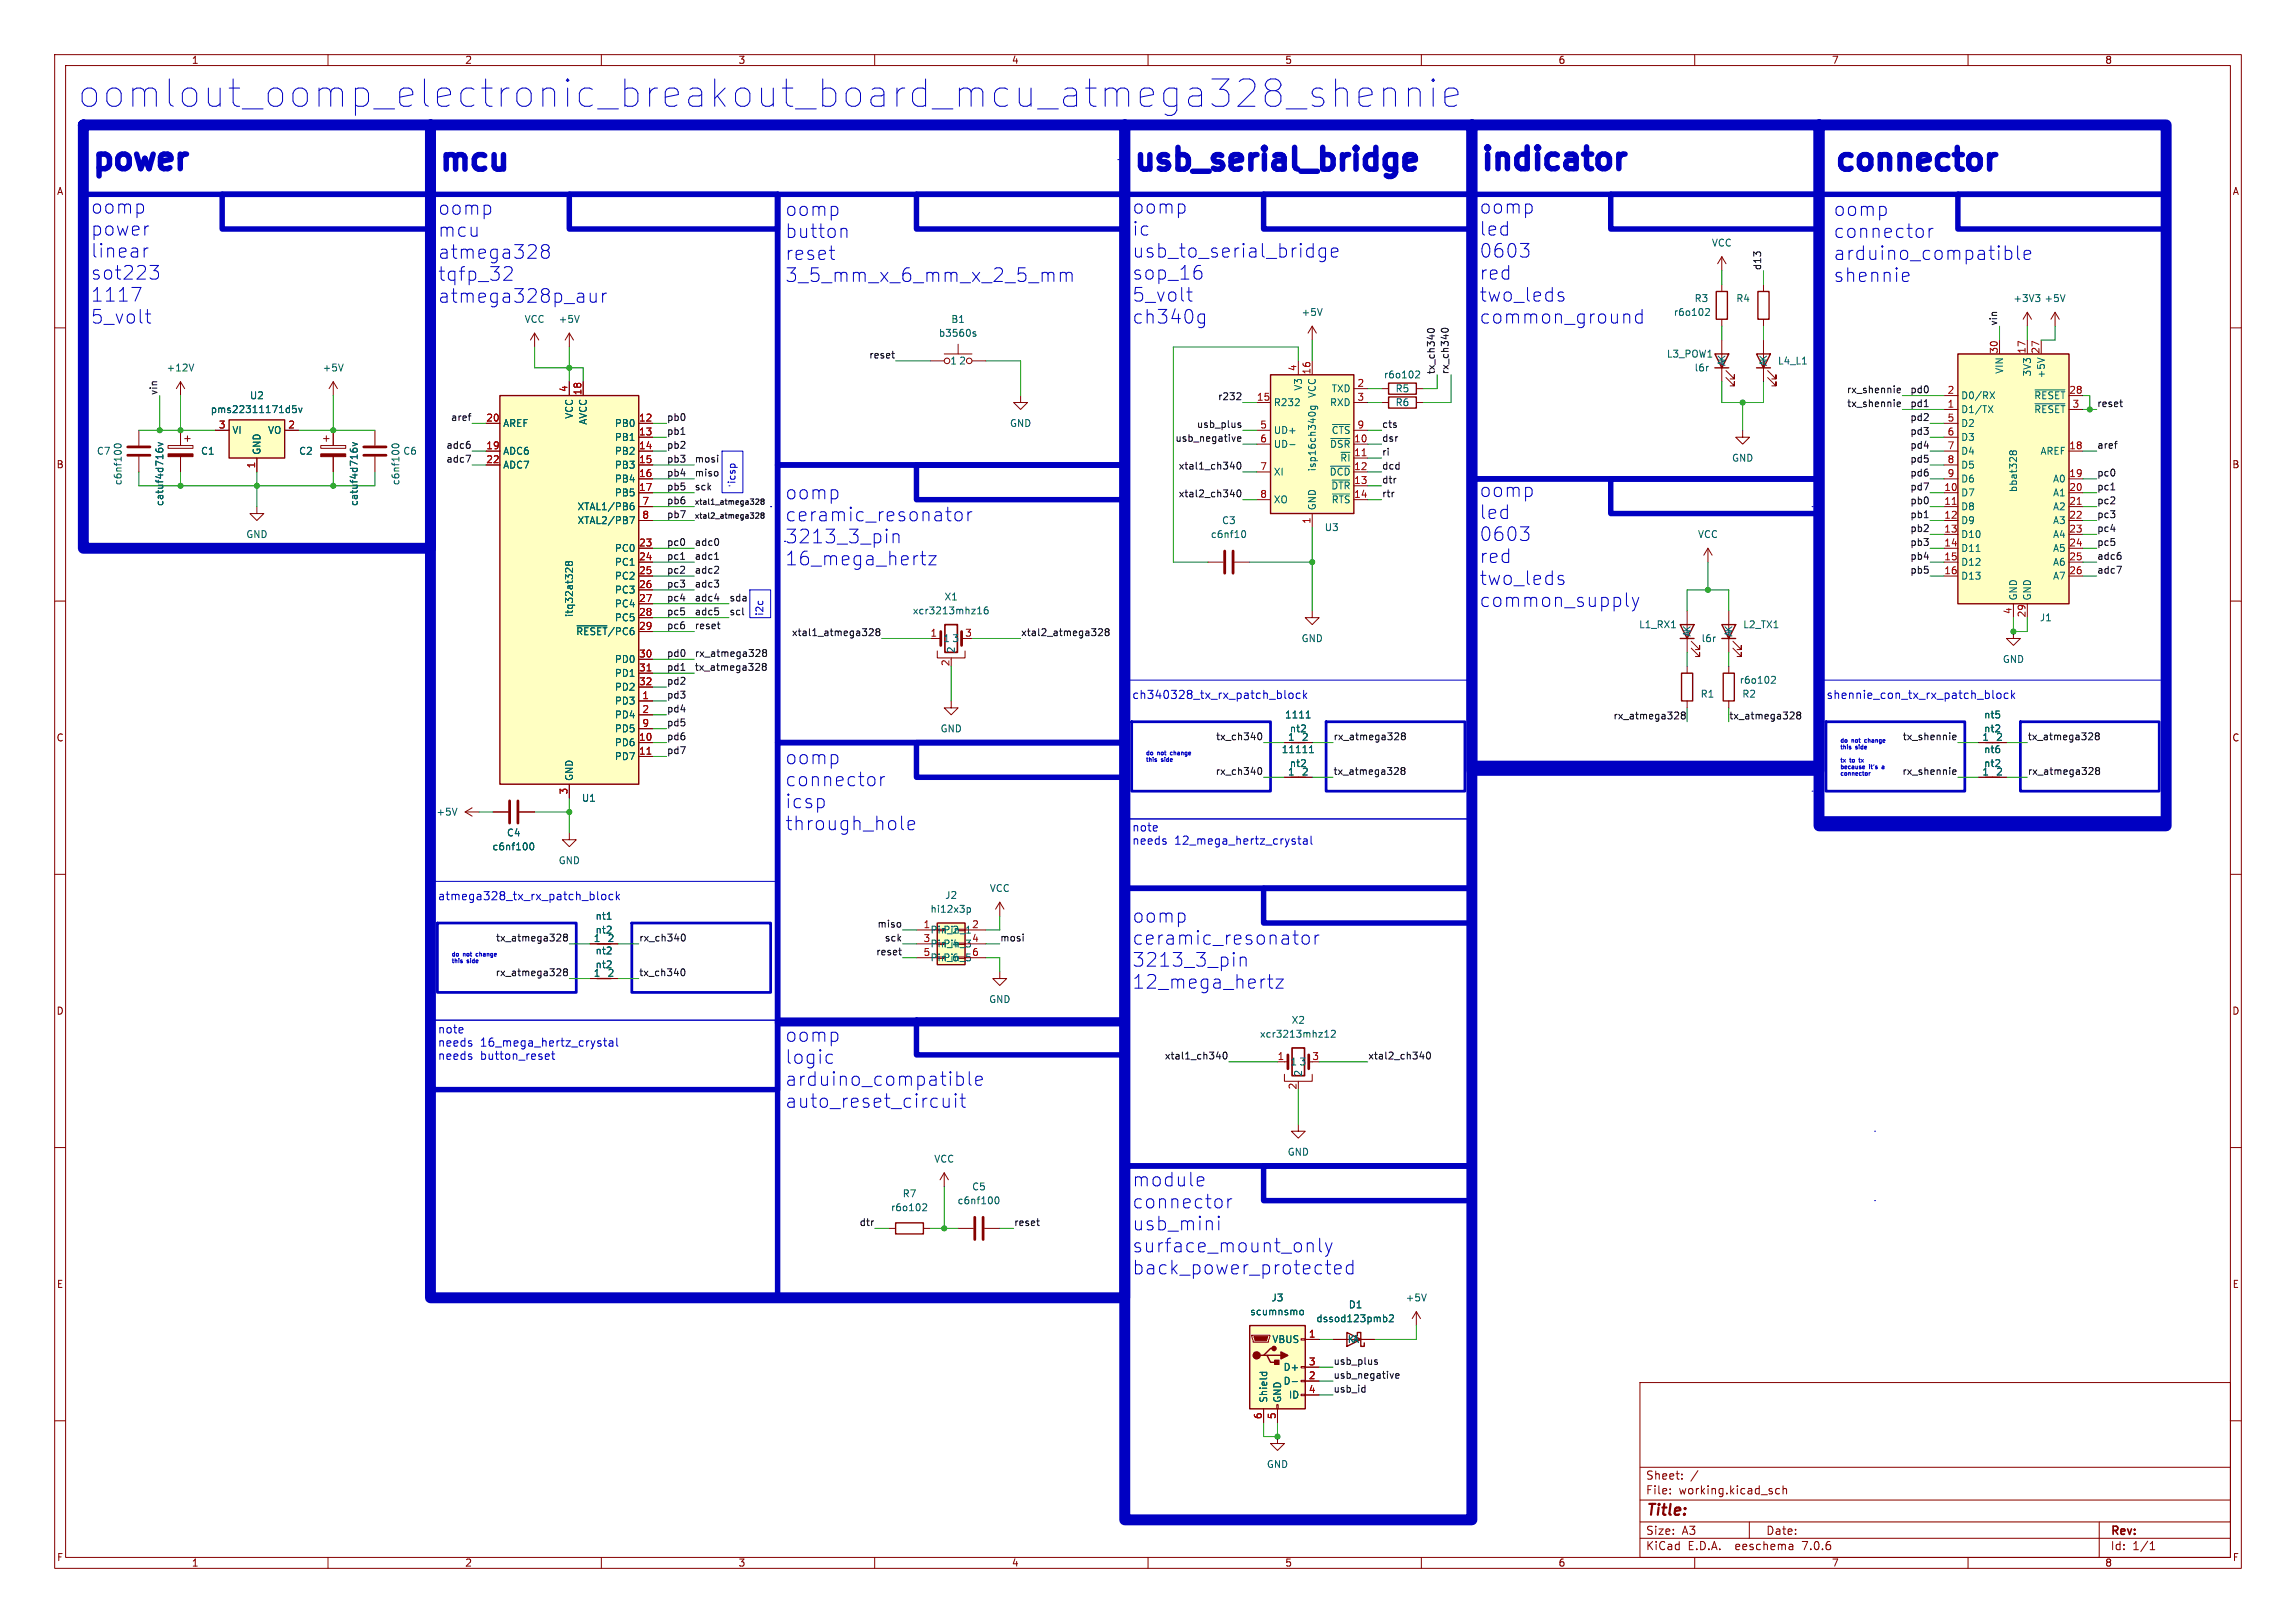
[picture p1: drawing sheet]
<svg xmlns="http://www.w3.org/2000/svg" width="420mm" height="297mm" viewBox="0 0 420 297" stroke-linecap="round" stroke-linejoin="round" font-family="sans-serif">
<defs><g id="words">
<text font-size="7" fill="#0000c2" x="14" y="20.1">oomlout_oomp_electronic_breakout_board_mcu_atmega328_shennie</text>
<g font-size="5.6" fill="#0000c2">
<text x="16.5" y="31.4">power</text>
<text x="80" y="31.5">mcu</text>
<text x="207" y="31.5">usb_serial_bridge</text>
<text x="270.5" y="31.4">indicator</text>
<text x="335.3" y="31.5">connector</text>
</g>
<g font-size="5.6" fill="#fff">
<text x="48.6" y="41.7">power_5v</text>
<text x="106" y="41.7">atmega328</text>
<text x="179.1" y="41.7">reset_bt</text>
<text x="247.9" y="41.7">ch340</text>
<text x="317.5" y="41.7">leds</text>
<text x="317.5" y="93.7">leds</text>
<text x="177" y="142">icsp_con</text>
<text x="235.7" y="168.7">xcr_ch340</text>
<text x="171.8" y="192.8">auto_reset</text>
<text x="240.1" y="219.5">usb_mini</text>
</g>
<text font-size="4.9" fill="#fff" x="361.3" y="41.7">shennie_con</text>
<text font-size="3.8" fill="#fff" x="171.7" y="91.2">xcr_atmega328</text>
<g font-size="3.5" fill="#0000c2">
<text x="16.5" y="39.3">oomp</text>
<text x="80" y="39.5">oomp</text>
<text x="143.5" y="39.7">oomp</text>
<text x="207" y="39.3">oomp</text>
<text x="270.5" y="39.3">oomp</text>
<text x="335.3" y="39.7">oomp</text>
<text x="16.5" y="43.3">power</text>
<text x="16.5" y="47.4">linear</text>
<text x="80" y="43.6">mcu</text>
<text x="80" y="47.6">atmega328</text>
<text x="143.5" y="43.8">button</text>
<text x="143.5" y="47.8">reset</text>
<text x="207" y="43.3">ic</text>
<text x="207" y="47.4">usb_to_serial_bridge</text>
<text x="270.5" y="43.3">led</text>
<text x="270.5" y="47.4">0603</text>
<text x="335.3" y="43.8">connector</text>
<text x="335.3" y="47.8">arduino_compatible</text>
<text x="16.5" y="51.4">sot223</text>
<text x="80" y="51.6">tqfp_32</text>
<text x="143.5" y="51.8">3_5_mm_x_6_mm_x_2_5_mm</text>
<text x="207" y="51.4">sop_16</text>
<text x="270.5" y="51.4">red</text>
<text x="335.3" y="51.8">shennie</text>
<text x="16.5" y="55.4">1117</text>
<text x="16.5" y="59.4">5_volt</text>
<text x="80" y="55.6">atmega328p_aur</text>
<text x="207" y="55.4">5_volt</text>
<text x="207" y="59.4">ch340g</text>
<text x="270.5" y="55.4">two_leds</text>
<text x="270.5" y="59.4">common_ground</text>
<text x="143.5" y="91.6">oomp</text>
<text x="143.5" y="95.6">ceramic_resonator</text>
<text x="270.5" y="91.2">oomp</text>
<text x="270.5" y="95.2">led</text>
<text x="143.5" y="99.7">3213_3_pin</text>
<text x="270.5" y="99.2">0603</text>
<text x="143.5" y="103.7">16_mega_hertz</text>
<text x="270.5" y="103.2">red</text>
<text x="270.5" y="107.3">two_leds</text>
<text x="270.5" y="111.3">common_supply</text>
<text x="143.5" y="140.1">oomp</text>
<text x="143.5" y="144.1">connector</text>
<text x="143.5" y="148.1">icsp</text>
<text x="143.5" y="152.2">through_hole</text>
<text x="207" y="169.1">oomp</text>
<text x="207" y="173.1">ceramic_resonator</text>
<text x="207" y="177.1">3213_3_pin</text>
<text x="207" y="181.1">12_mega_hertz</text>
<text x="143.5" y="190.9">oomp</text>
<text x="143.5" y="194.9">logic</text>
<text x="143.5" y="198.9">arduino_compatible</text>
<text x="143.5" y="203">auto_reset_circuit</text>
<text x="207" y="217.3">module</text>
<text x="207" y="221.4">connector</text>
<text x="207" y="225.4">usb_mini</text>
<text x="207" y="229.4">surface_mount_only</text>
<text x="207" y="233.4">back_power_protected</text>
</g>
<text font-size="2.8" fill="#840000" x="301" y="277.9">Title:</text>
<g font-size="2.1" fill="#0000c2">
<text x="207" y="128">ch340328_tx_rx_patch_block</text>
<text x="334" y="128">shennie_con_tx_rx_patch_block</text>
<text x="207" y="152.3">note</text>
<text x="207" y="154.7">needs</text>
<text x="214.8" y="154.7">12_mega_hertz_crystal</text>
<text x="80" y="164.9">atmega328_tx_rx_patch_block</text>
<text x="80" y="189.2">note</text>
<text x="80" y="191.6">needs</text>
<text x="87.8" y="191.6">16_mega_hertz_crystal</text>
<text x="80" y="194.1">needs</text>
<text x="87.8" y="194.1">button_reset</text>
</g>
<g font-size="2.1" fill="#840000">
<text x="301" y="273.7">File:</text>
<text x="301" y="271">Sheet:</text>
<text x="307.1" y="273.7">working.kicad_sch</text>
<text x="301" y="281.1">Size:</text>
<text x="307.6" y="281.1">A3</text>
<text x="323" y="281.1">Date:</text>
<text x="386" y="281.3">Rev:</text>
<text x="301" y="283.9">KiCad</text>
<text x="308.7" y="283.9">E.D.A.</text>
<text x="317.6" y="283.9">eeschema</text>
<text x="330" y="283.9">7.0.6</text>
<text x="386" y="283.9">Id:</text>
<text x="390.1" y="283.9">1/1</text>
</g>
<g font-size="1.8" fill="#840000">
<text x="35" y="11.9">1</text>
<text x="85" y="11.9">2</text>
<text x="135" y="11.9">3</text>
<text x="185" y="11.9">4</text>
<text x="235" y="11.9">5</text>
<text x="285" y="11.9">6</text>
<text x="335" y="11.9">7</text>
<text x="385" y="11.9">8</text>
<text x="10.3" y="35.9">A</text>
<text x="408.3" y="35.9">A</text>
<text x="10.3" y="85.9">B</text>
<text x="408.2" y="85.9">B</text>
<text x="10.3" y="135.9">C</text>
<text x="408.2" y="135.9">C</text>
<text x="10.3" y="185.9">D</text>
<text x="408.2" y="185.9">D</text>
<text x="10.3" y="235.9">E</text>
<text x="408.3" y="235.9">E</text>
<text x="10.3" y="285.9">F</text>
<text x="35" y="286.9">1</text>
<text x="85" y="286.9">2</text>
<text x="135" y="286.9">3</text>
<text x="185" y="286.9">4</text>
<text x="235" y="286.9">5</text>
<text x="285" y="286.9">6</text>
<text x="335" y="286.9">7</text>
<text x="385" y="286.9">8</text>
<text x="408.3" y="285.9">F</text>
</g>
<g font-size="1.8" fill="#fff">
<text x="43.2" y="41.7" transform="rotate(-90 43.2 41.7)">name</text>
<text x="106.7" y="41.7" transform="rotate(-90 106.7 41.7)">name</text>
<text x="170.2" y="41.7" transform="rotate(-90 170.2 41.7)">name</text>
<text x="233.7" y="41.7" transform="rotate(-90 233.7 41.7)">name</text>
<text x="297.2" y="41.7" transform="rotate(-90 297.2 41.7)">name</text>
<text x="360.7" y="41.7" transform="rotate(-90 360.7 41.7)">name</text>
<text x="170.2" y="91.2" transform="rotate(-90 170.2 91.2)">name</text>
<text x="297.2" y="93.7" transform="rotate(-90 297.2 93.7)">name</text>
<text x="170.2" y="142" transform="rotate(-90 170.2 142)">name</text>
<text x="233.7" y="168.7" transform="rotate(-90 233.7 168.7)">name</text>
<text x="170.2" y="192.8" transform="rotate(-90 170.2 192.8)">name</text>
<text x="233.7" y="219.5" transform="rotate(-90 233.7 219.5)">name</text>
</g>
<g font-size="1.8" fill="#006464">
<text x="313" y="45.3">VCC</text>
<text x="95.9" y="59.3">VCC</text>
<text x="102.1" y="59.3">+5V</text>
<text x="173.9" y="59.3">B1</text>
<text x="238" y="58">+5V</text>
<text x="306.1" y="58">r6o102</text>
<text x="309.9" y="55.5">R3</text>
<text x="317.5" y="55.5">R4</text>
<text x="368.2" y="55.5">+3V3</text>
<text x="373.9" y="55.5">+5V</text>
<text x="171.7" y="61.8">b3560s</text>
<text x="304.8" y="65.6">L3_POW1</text>
<text x="30.4" y="68.2">+12V</text>
<text x="58.9" y="68.2">+5V</text>
<text x="173.7" y="66.9">1</text>
<text x="175.4" y="66.9">2</text>
<text x="238.4" y="71.6" transform="rotate(-90 238.4 71.6)">V3</text>
<text x="243.5" y="72">TXD</text>
<text x="253.1" y="69.4">r6o102</text>
<text x="255.2" y="72">R5</text>
<text x="309.9" y="68.2">l6r</text>
<text x="315.8" y="67.1" transform="rotate(-90 315.8 67.1)">AK</text>
<text x="323.4" y="67.1" transform="rotate(-90 323.4 67.1)">AK</text>
<text x="325.1" y="66.9">L4_L1</text>
<text x="366.6" y="68.5" transform="rotate(-90 366.6 68.5)">VIN</text>
<text x="371.7" y="69" transform="rotate(-90 371.7 69)">3V3</text>
<text x="374.2" y="69.4" transform="rotate(-90 374.2 69.4)">+5V</text>
<text x="38.5" y="75.8">pms22311171d5v</text>
<text x="45.6" y="73.3">U2</text>
<text x="105" y="76.7" transform="rotate(-90 105 76.7)">VCC</text>
<text x="107.5" y="77.8" transform="rotate(-90 107.5 77.8)">AVCC</text>
<text x="232.9" y="74.5">R232</text>
<text x="240.9" y="72.9" transform="rotate(-90 240.9 72.9)">VCC</text>
<text x="243.2" y="74.5">RXD</text>
<text x="255.2" y="74.5">R6</text>
<text x="358.6" y="75.8">D1/TX</text>
<text x="358.6" y="73.3">D0/RX</text>
<text x="372" y="73.3">~{RESET}</text>
<text x="372" y="75.8">~{RESET}</text>
<text x="17.6" y="83.4">C7</text>
<text x="36.7" y="83.4">C1</text>
<text x="42.4" y="79.6">VI</text>
<text x="47.9" y="83.3" transform="rotate(-90 47.9 83.3)">GND</text>
<text x="48.9" y="79.6">VO</text>
<text x="54.6" y="83.4">C2</text>
<text x="73.7" y="83.4">C6</text>
<text x="91.9" y="83.4">ADC6</text>
<text x="91.9" y="78.3">AREF</text>
<text x="112.4" y="78.3">PB0</text>
<text x="112.4" y="80.9">PB1</text>
<text x="112.4" y="83.4">PB2</text>
<text x="184.7" y="78.3">GND</text>
<text x="232.9" y="79.6">UD+</text>
<text x="232.9" y="82.1">UD-</text>
<text x="243.2" y="82.1">~{DSR}</text>
<text x="243.5" y="79.6">~{CTS}</text>
<text x="358.6" y="78.3">D2</text>
<text x="358.6" y="80.9">D3</text>
<text x="358.6" y="83.4">D4</text>
<text x="373.2" y="83.4">AREF</text>
<text x="22.5" y="88.9" transform="rotate(-90 22.5 88.9)">c6nf100</text>
<text x="73.3" y="88.9" transform="rotate(-90 73.3 88.9)">c6nf100</text>
<text x="91.9" y="86">ADC7</text>
<text x="112.4" y="86">PB3</text>
<text x="112.4" y="88.5">PB4</text>
<text x="232.9" y="87.2">XI</text>
<text x="240.9" y="86.4" transform="rotate(-90 240.9 86.4)">isp16ch340g</text>
<text x="243.1" y="87.2">~{DCD}</text>
<text x="243.4" y="89.8">~{DTR}</text>
<text x="245.1" y="84.7">~{RI}</text>
<text x="316.7" y="84.7">GND</text>
<text x="358.6" y="86">D5</text>
<text x="358.6" y="88.5">D6</text>
<text x="375.5" y="88.5">A0</text>
<text x="30.1" y="92.7" transform="rotate(-90 30.1 92.7)">catuf4d716v</text>
<text x="65.6" y="92.7" transform="rotate(-90 65.6 92.7)">catuf4d716v</text>
<text x="105.5" y="93.6">XTAL1/PB6</text>
<text x="112.4" y="91">PB5</text>
<text x="232.9" y="92.3">XO</text>
<text x="240.9" y="93.5" transform="rotate(-90 240.9 93.5)">GND</text>
<text x="243.5" y="92.3">~{RTS}</text>
<text x="358.6" y="91">D7</text>
<text x="358.6" y="93.6">D8</text>
<text x="369.2" y="90.2" transform="rotate(-90 369.2 90.2)">bbat328</text>
<text x="375.5" y="91">A1</text>
<text x="375.5" y="93.6">A2</text>
<text x="45" y="98.7">GND</text>
<text x="105.5" y="96.1">XTAL2/PB7</text>
<text x="112.4" y="101.2">PC0</text>
<text x="221.4" y="98.7">c6nf10</text>
<text x="223.4" y="96.1">C3</text>
<text x="242.2" y="97.4">U3</text>
<text x="310.5" y="98.7">VCC</text>
<text x="358.6" y="96.1">D9</text>
<text x="358.6" y="98.7">D10</text>
<text x="358.6" y="101.2">D11</text>
<text x="375.5" y="96.1">A3</text>
<text x="375.5" y="98.7">A4</text>
<text x="375.5" y="101.2">A5</text>
<text x="112.4" y="103.7">PC1</text>
<text x="112.4" y="106.3">PC2</text>
<text x="358.6" y="103.7">D12</text>
<text x="358.6" y="106.3">D13</text>
<text x="375.5" y="103.7">A6</text>
<text x="375.5" y="106.3">A7</text>
<text x="105" y="113" transform="rotate(-90 105 113)">itq32at328</text>
<text x="112.4" y="108.8">PC3</text>
<text x="112.4" y="111.4">PC4</text>
<text x="112.4" y="113.9">PC5</text>
<text x="166.9" y="112.6">xcr3213mhz16</text>
<text x="172.7" y="110.1">X1</text>
<text x="369.2" y="110" transform="rotate(-90 369.2 110)">GND</text>
<text x="371.7" y="110" transform="rotate(-90 371.7 110)">GND</text>
<text x="373" y="113.9">J1</text>
<text x="105.3" y="116.4">~{RESET}/PC6</text>
<text x="172.5" y="117.7">1</text>
<text x="174.1" y="117.7">3</text>
<text x="174.9" y="119.6" transform="rotate(-90 174.9 119.6)">2</text>
<text x="238" y="117.7">GND</text>
<text x="299.7" y="115.2">L1_RX1</text>
<text x="309.5" y="116.6" transform="rotate(-90 309.5 116.6)">AK</text>
<text x="311.2" y="117.7">l6r</text>
<text x="317.1" y="116.6" transform="rotate(-90 317.1 116.6)">AK</text>
<text x="318.8" y="115.2">L2_TX1</text>
<text x="112.4" y="121.5">PD0</text>
<text x="112.4" y="124.1">PD1</text>
<text x="318.1" y="125.3">r6o102</text>
<text x="366.3" y="121.5">GND</text>
<text x="112.4" y="129.1">PD3</text>
<text x="112.4" y="131.7">PD4</text>
<text x="112.4" y="126.6">PD2</text>
<text x="235" y="131.7">1111</text>
<text x="311" y="127.9">R1</text>
<text x="318.6" y="127.9">R2</text>
<text x="362.8" y="131.7">nt5</text>
<text x="112.4" y="136.8">PD6</text>
<text x="112.4" y="134.2">PD5</text>
<text x="172" y="134.2">GND</text>
<text x="235.5" y="135.6">1</text>
<text x="235.8" y="134.2">nt2</text>
<text x="238.1" y="135.6">2</text>
<text x="362.5" y="135.6">1</text>
<text x="362.8" y="134.2">nt2</text>
<text x="365.1" y="135.6">2</text>
<text x="105" y="143" transform="rotate(-90 105 143)">GND</text>
<text x="112.4" y="139.3">PD7</text>
<text x="234.4" y="138">11111</text>
<text x="235.5" y="142">1</text>
<text x="235.8" y="140.6">nt2</text>
<text x="238.1" y="142">2</text>
<text x="362.5" y="142">1</text>
<text x="362.8" y="138">nt6</text>
<text x="362.8" y="140.6">nt2</text>
<text x="365.1" y="142">2</text>
<text x="79.7" y="149.5">+5V</text>
<text x="106.3" y="146.9">U1</text>
<text x="90" y="155.8">c6nf100</text>
<text x="92.6" y="153.3">C4</text>
<text x="102.1" y="158.3">GND</text>
<text x="170.1" y="167.2">hi12x3p</text>
<text x="172.8" y="164.7">J2</text>
<text x="181" y="163.4">VCC</text>
<text x="108.5" y="172.5">1</text>
<text x="108.8" y="168.5">nt1</text>
<text x="108.8" y="171">nt2</text>
<text x="111.1" y="172.5">2</text>
<text x="170.1" y="171">Pin_2</text>
<text x="170.1" y="173.6">Pin_4</text>
<text x="172.5" y="171">Pin_1</text>
<text x="172.5" y="173.6">Pin_3</text>
<text x="108.5" y="178.8">1</text>
<text x="108.8" y="174.9">nt2</text>
<text x="108.8" y="177.4">nt2</text>
<text x="111.1" y="178.8">2</text>
<text x="170.1" y="176.1">Pin_6</text>
<text x="172.5" y="176.1">Pin_5</text>
<text x="180.8" y="183.7">GND</text>
<text x="230.4" y="190.1">xcr3213mhz12</text>
<text x="236.2" y="187.6">X2</text>
<text x="236" y="195.2">1</text>
<text x="237.6" y="195.2">3</text>
<text x="238.4" y="197.1" transform="rotate(-90 238.4 197.1)">2</text>
<text x="170.8" y="213">VCC</text>
<text x="235.5" y="211.7">GND</text>
<text x="162.9" y="221.8">r6o102</text>
<text x="165" y="219.3">R7</text>
<text x="175.1" y="220.6">c6nf100</text>
<text x="177.7" y="218">C5</text>
<text x="232.5" y="238.4">J3</text>
<text x="246.6" y="239.6">D1</text>
<text x="257" y="238.4">+5V</text>
<text x="228.6" y="240.9">scumnsmo</text>
<text x="232.6" y="246">VBUS</text>
<text x="240.7" y="242.2">dssod123pmb2</text>
<text x="246.4" y="246">KA</text>
<text x="234.7" y="251.1">D+</text>
<text x="232" y="256.8" transform="rotate(-90 232 256.8)">Shield</text>
<text x="234.5" y="256.8" transform="rotate(-90 234.5 256.8)">GND</text>
<text x="234.7" y="253.6">D-</text>
<text x="235.7" y="256.1">ID</text>
<text x="231.6" y="268.8">GND</text>
</g>
<g font-size="1.8" fill="#0f0f0f">
<text x="322.2" y="49.5" transform="rotate(-90 322.2 49.5)">d13</text>
<text x="365.4" y="59.7" transform="rotate(-90 365.4 59.7)">vin</text>
<text x="158.9" y="65.7">reset</text>
<text x="262.5" y="68.6" transform="rotate(-90 262.5 68.6)">tx_ch340</text>
<text x="265.1" y="68.6" transform="rotate(-90 265.1 68.6)">rx_ch340</text>
<text x="28.9" y="72.4" transform="rotate(-90 28.9 72.4)">vin</text>
<text x="82.4" y="77.1">aref</text>
<text x="121.9" y="77.1">pb0</text>
<text x="222.7" y="73.3">r232</text>
<text x="337.7" y="72">rx_shennie</text>
<text x="337.8" y="74.6">tx_shennie</text>
<text x="349.3" y="74.6">pd1</text>
<text x="349.3" y="72">pd0</text>
<text x="349.3" y="77.1">pd2</text>
<text x="383.5" y="74.6">reset</text>
<text x="81.6" y="82.2">adc6</text>
<text x="121.9" y="82.2">pb2</text>
<text x="121.9" y="79.7">pb1</text>
<text x="214.9" y="80.9">usb_negative</text>
<text x="218.8" y="78.4">usb_plus</text>
<text x="252.7" y="78.4">cts</text>
<text x="252.7" y="83.5">ri</text>
<text x="252.7" y="80.9">dsr</text>
<text x="349.3" y="82.2">pd4</text>
<text x="349.3" y="79.7">pd3</text>
<text x="383.5" y="82.2">aref</text>
<text x="81.6" y="84.7">adc7</text>
<text x="121.9" y="87.3">pb4</text>
<text x="121.9" y="84.7">pb3</text>
<text x="121.9" y="89.8">pb5</text>
<text x="127" y="84.7">mosi</text>
<text x="127" y="89.8">sck</text>
<text x="127" y="87.3">miso</text>
<text x="215.5" y="86">xtal1_ch340</text>
<text x="252.7" y="86">dcd</text>
<text x="252.7" y="88.6">dtr</text>
<text x="349.3" y="87.3">pd6</text>
<text x="349.3" y="89.8">pd7</text>
<text x="349.3" y="84.7">pd5</text>
<text x="383.5" y="89.8">pc1</text>
<text x="383.5" y="87.3">pc0</text>
<text x="121.9" y="94.9">pb7</text>
<text x="121.9" y="92.4">pb6</text>
<text x="215.5" y="91.1">xtal2_ch340</text>
<text x="252.7" y="91.1">rtr</text>
<text x="349.3" y="92.4">pb0</text>
<text x="349.3" y="94.9">pb1</text>
<text x="383.5" y="92.4">pc2</text>
<text x="383.5" y="94.9">pc3</text>
<text x="121.9" y="100">pc0</text>
<text x="127" y="100">adc0</text>
<text x="349.3" y="100">pb3</text>
<text x="349.3" y="97.4">pb2</text>
<text x="383.5" y="100">pc5</text>
<text x="383.5" y="97.4">pc4</text>
<text x="121.9" y="107.6">pc3</text>
<text x="121.9" y="102.5">pc1</text>
<text x="121.9" y="105.1">pc2</text>
<text x="127" y="107.6">adc3</text>
<text x="127" y="102.5">adc1</text>
<text x="127" y="105.1">adc2</text>
<text x="349.3" y="102.5">pb4</text>
<text x="349.3" y="105.1">pb5</text>
<text x="383.5" y="105.1">adc7</text>
<text x="383.5" y="102.5">adc6</text>
<text x="121.9" y="110.1">pc4</text>
<text x="121.9" y="112.7">pc5</text>
<text x="127" y="112.7">adc5</text>
<text x="127" y="110.1">adc4</text>
<text x="133.3" y="112.7">scl</text>
<text x="133.3" y="110.1">sda</text>
<text x="121.9" y="115.2">pc6</text>
<text x="127" y="115.2">reset</text>
<text x="144.8" y="116.5">xtal1_atmega328</text>
<text x="186.7" y="116.5">xtal2_atmega328</text>
<text x="121.9" y="125.4">pd2</text>
<text x="121.9" y="120.3">pd0</text>
<text x="121.9" y="122.8">pd1</text>
<text x="127" y="122.8">tx_atmega328</text>
<text x="127" y="120.3">rx_atmega328</text>
<text x="121.9" y="127.9">pd3</text>
<text x="121.9" y="130.5">pd4</text>
<text x="295" y="131.7">rx_atmega328</text>
<text x="316.2" y="131.7">tx_atmega328</text>
<text x="121.9" y="133">pd5</text>
<text x="121.9" y="135.5">pd6</text>
<text x="222.3" y="135.5">tx_ch340</text>
<text x="243.8" y="135.5">rx_atmega328</text>
<text x="348" y="135.5">tx_shennie</text>
<text x="370.8" y="135.5">tx_atmega328</text>
<text x="121.9" y="138.1">pd7</text>
<text x="222.3" y="141.9">rx_ch340</text>
<text x="243.8" y="141.9">tx_atmega328</text>
<text x="347.9" y="141.9">rx_shennie</text>
<text x="370.8" y="141.9">rx_atmega328</text>
<text x="90.6" y="172.4">tx_atmega328</text>
<text x="116.8" y="172.4">rx_ch340</text>
<text x="160.4" y="169.8">miso</text>
<text x="161.8" y="172.4">sck</text>
<text x="182.9" y="172.4">mosi</text>
<text x="90.6" y="178.7">rx_atmega328</text>
<text x="116.8" y="178.7">tx_ch340</text>
<text x="160.2" y="174.9">reset</text>
<text x="213" y="194">xtal1_ch340</text>
<text x="250.2" y="194">xtal2_ch340</text>
<text x="157.2" y="224.4">dtr</text>
<text x="185.4" y="224.4">reset</text>
<text x="243.8" y="249.8">usb_plus</text>
<text x="243.8" y="254.9">usb_id</text>
<text x="243.8" y="252.4">usb_negative</text>
</g>
<g font-size="1.8" fill="#a90000">
<text x="365.5" y="64.8" transform="rotate(-90 365.5 64.8)">30</text>
<text x="370.6" y="64.8" transform="rotate(-90 370.6 64.8)">17</text>
<text x="373.1" y="64.8" transform="rotate(-90 373.1 64.8)">27</text>
<text x="103.9" y="71.8" transform="rotate(-90 103.9 71.8)">4</text>
<text x="237.2" y="68" transform="rotate(-90 237.2 68)">4</text>
<text x="239.8" y="68.6" transform="rotate(-90 239.8 68.6)">16</text>
<text x="248.2" y="70.9">2</text>
<text x="88.9" y="77.2">20</text>
<text x="106.4" y="72.4" transform="rotate(-90 106.4 72.4)">18</text>
<text x="116.8" y="77.2">12</text>
<text x="229.8" y="73.4">15</text>
<text x="248.2" y="73.4">3</text>
<text x="356.2" y="74.7">1</text>
<text x="356.2" y="72.1">2</text>
<text x="356.2" y="77.2">5</text>
<text x="378.4" y="72.1">28</text>
<text x="379" y="74.7">3</text>
<text x="39.9" y="78.5">3</text>
<text x="52.6" y="78.5">2</text>
<text x="88.9" y="82.3">19</text>
<text x="116.8" y="79.8">13</text>
<text x="116.8" y="82.3">14</text>
<text x="230.4" y="78.5">5</text>
<text x="230.4" y="81">6</text>
<text x="247.6" y="81">10</text>
<text x="247.6" y="83.6">11</text>
<text x="248.2" y="78.5">9</text>
<text x="356.2" y="79.8">6</text>
<text x="356.2" y="82.3">7</text>
<text x="378.4" y="82.3">18</text>
<text x="46.7" y="85.8" transform="rotate(-90 46.7 85.8)">1</text>
<text x="88.9" y="84.8">22</text>
<text x="116.8" y="84.8">15</text>
<text x="116.8" y="87.4">16</text>
<text x="116.8" y="89.9">17</text>
<text x="230.4" y="86.1">7</text>
<text x="247.6" y="86.1">12</text>
<text x="247.6" y="88.6">13</text>
<text x="355.6" y="89.9">10</text>
<text x="356.2" y="84.8">8</text>
<text x="356.2" y="87.4">9</text>
<text x="378.4" y="87.4">19</text>
<text x="378.4" y="89.9">20</text>
<text x="117.4" y="92.5">7</text>
<text x="117.4" y="95">8</text>
<text x="230.4" y="91.2">8</text>
<text x="239.8" y="96" transform="rotate(-90 239.8 96)">1</text>
<text x="247.6" y="91.2">14</text>
<text x="355.6" y="92.5">11</text>
<text x="355.6" y="95">12</text>
<text x="378.4" y="92.5">21</text>
<text x="378.4" y="95">22</text>
<text x="116.8" y="100.1">23</text>
<text x="355.6" y="97.5">13</text>
<text x="355.6" y="100.1">14</text>
<text x="378.4" y="97.5">23</text>
<text x="378.4" y="100.1">24</text>
<text x="116.8" y="102.6">24</text>
<text x="116.8" y="105.2">25</text>
<text x="116.8" y="107.7">26</text>
<text x="355.6" y="102.6">15</text>
<text x="355.6" y="105.2">16</text>
<text x="378.4" y="102.6">25</text>
<text x="378.4" y="105.2">26</text>
<text x="116.8" y="110.2">27</text>
<text x="116.8" y="112.8">28</text>
<text x="368" y="112.5" transform="rotate(-90 368 112.5)">4</text>
<text x="370.6" y="113.1" transform="rotate(-90 370.6 113.1)">29</text>
<text x="116.8" y="115.3">29</text>
<text x="170.1" y="116.6">1</text>
<text x="176.5" y="116.6">3</text>
<text x="116.8" y="120.4">30</text>
<text x="116.8" y="122.9">31</text>
<text x="116.8" y="125.5">32</text>
<text x="173.7" y="122" transform="rotate(-90 173.7 122)">2</text>
<text x="117.4" y="128">1</text>
<text x="117.4" y="130.6">2</text>
<text x="116.8" y="135.6">10</text>
<text x="117.4" y="133.1">9</text>
<text x="116.8" y="138.2">11</text>
<text x="103.9" y="145.5" transform="rotate(-90 103.9 145.5)">3</text>
<text x="168.8" y="169.9">1</text>
<text x="168.8" y="172.5">3</text>
<text x="177.7" y="169.9">2</text>
<text x="177.7" y="172.5">4</text>
<text x="168.8" y="175">5</text>
<text x="177.7" y="175">6</text>
<text x="233.6" y="194.1">1</text>
<text x="240" y="194.1">3</text>
<text x="237.2" y="199.5" transform="rotate(-90 237.2 199.5)">2</text>
<text x="239.3" y="244.9">1</text>
<text x="239.3" y="249.9">3</text>
<text x="239.3" y="252.5">2</text>
<text x="239.3" y="255">4</text>
<text x="230.9" y="259.8" transform="rotate(-90 230.9 259.8)">6</text>
<text x="233.4" y="259.8" transform="rotate(-90 233.4 259.8)">5</text>
</g>
<g font-size="1.8" fill="#0000c2">
<text x="134.6" y="88.7" transform="rotate(-90 134.6 88.7)">icsp</text>
<text x="139.7" y="112.8" transform="rotate(-90 139.7 112.8)">i2c</text>
</g>
<g font-size="1.4" fill="#0f0f0f">
<text x="127" y="92.4">xtal1_atmega328</text>
<text x="127" y="95">xtal2_atmega328</text>
</g>
<g font-size="1" fill="#0000c2">
<text x="336.5" y="136">do</text>
<text x="336.5" y="137.2">this</text>
<text x="338.8" y="136">not</text>
<text x="339.5" y="137.2">side</text>
<text x="341.4" y="136">change</text>
<text x="209.5" y="138.2">do</text>
<text x="209.5" y="139.5">this</text>
<text x="211.8" y="138.2">not</text>
<text x="212.5" y="139.5">side</text>
<text x="214.5" y="138.2">change</text>
<text x="336.5" y="139.6">tx</text>
<text x="336.5" y="140.8">because</text>
<text x="336.5" y="142">connector</text>
<text x="338.5" y="139.6">to</text>
<text x="340.4" y="139.6">tx</text>
<text x="342" y="140.8">it's</text>
<text x="344.6" y="140.8">a</text>
<text x="82.5" y="175.1">do</text>
<text x="82.5" y="176.3">this</text>
<text x="84.8" y="175.1">not</text>
<text x="85.5" y="176.3">side</text>
<text x="87.5" y="175.1">change</text>
</g>
</g></defs>
<g fill="none" stroke="#840000" stroke-width=".18">
<path d="M10 10h400v277h-400zM12 12h396v273h-396zM60 10v2M110 10v2M160 10v2M210 10v2M260 10v2M310 10v2M360 10v2M10 60h2M240 59.7v2.5M240 59.7l-.7 1.3"/>
<path d="M240 59.7l.8 1.3M315 47v2.5M315 52.1v1.2M315 58.4v1.3M315 47l-.8 1.3M315 47l.7 1.3M322.6 52.1v1.2M322.6 58.4v1.3M370.8 57.2v2.5M370.8 57.2l-.7 1.2M370.8 57.2l.8 1.2M375.9 57.2l-.7 1.2"/>
<path d="M375.9 57.2v2.5M375.9 57.2l.8 1.2M408 60h2M25.4 78.7v2.8M33 69.9v2.5M33 78.7v2.8M33 69.9l-.7 1.2M33 69.9l.8 1.2M34.3 79.8v1M39.4 78.7h2.5M52.1 78.7h2.5M59.7 79.8v1"/>
<path d="M61 69.9v2.5M61 78.7v2.8M61 69.9l-.8 1.2M61 69.9l.7 1.2M68.6 78.7v2.8M88.9 77.5h2.5M97.8 61l-.8 1.2M97.8 61v2.5M97.8 61l.8 1.2M104.1 61v2.5M104.1 69.9v2.5M104.1 61l-.7 1.2"/>
<path d="M104.1 61l.8 1.2M106.7 69.9v2.5M116.8 77.5h2.6M170.2 66h2.5M172.7 64.8h5.1M175.3 63v1.8M177.8 66h2.5M186.7 72.4v1.3h1.3l-1.3 1.2-1.3-1.2h1.3M229.9 73.7h2.5M229.9 78.7h2.5M237.5 66v2.6M240 66v2.6"/>
<path d="M247.6 73.7h2.6M247.6 71.1h2.6M247.6 78.7h2.6M252.7 73.7h1.3M252.7 71.1h1.3M259.1 73.7h1.2M259.1 71.1h1.2M315 62.2v2.6M315 67.3v2.6M315.7 69.1l1.5 1.5v-.7v.7h-.7M315.7 67.8l1.5 1.5v-.7v.7h-.7M318.8 78.7v1.3h1.2l-1.2 1.3-1.3-1.3h1.3"/>
<path d="M322.6 62.2v2.6M322.6 67.3v2.6M323.3 69.1l1.6 1.5v-.7v.7h-.8M323.3 67.8l1.6 1.5v-.7v.7h-.8M355.6 77.5h2.5M355.6 74.9h2.5M355.6 72.4h2.5M365.8 62.2v2.6M370.8 62.2v2.6M373.4 62.2v2.6M378.5 74.9h2.5M378.5 72.4h2.5"/>
<path d="M25.4 83.6v2.8M30.7 81.5h4.6v.5h-4.6zM33 83.6v2.8M33.8 80.3h1M47 92.7v1.3h1.3l-1.3 1.3-1.3-1.3h1.3M47 83.8v2.6M58.7 81.5h4.5v.5h-4.5zM59.2 80.3h1M61 83.6v2.8M68.6 83.6v2.8M88.9 82.6h2.5M88.9 85.1h2.5"/>
<path d="M116.8 80h2.6M116.8 82.6h2.6M116.8 85.1h2.6M116.8 87.6h2.6M116.8 90.2h2.6M116.8 92.7h2.6M116.8 95.3h2.6M229.9 81.3h2.5M229.9 86.4h2.5M229.9 91.4h2.5M240 94v2.5M247.6 81.3h2.6"/>
<path d="M247.6 83.8h2.6M247.6 86.4h2.6M247.6 88.9h2.6M247.6 91.4h2.6M355.6 80h2.5M355.6 82.6h2.5M355.6 85.1h2.5M355.6 87.6h2.5M355.6 90.2h2.5M355.6 92.7h2.5M355.6 95.3h2.5M355.6 97.8h2.5"/>
<path d="M378.5 82.6h2.5M378.5 87.6h2.5M378.5 90.2h2.5M378.5 92.7h2.5M378.5 95.3h2.5M378.5 97.8h2.5M10 110h2M116.8 102.9h2.6M116.8 100.3h2.6M116.8 105.4h2.6M116.8 108h2.6M116.8 110.5h2.6"/>
<path d="M116.8 113h2.6M116.8 115.6h2.6M170.2 116.8h1.9M171.4 119.1v1.3h5.1v-1.3M175.9 116.8h.6M221 102.9h2.8M225.8 102.9h2.8M240 111.8v1.2h1.3l-1.3 1.3-1.2-1.3h1.2M308.6 111.8v2.5M308.6 116.8v2.6M309.4 118.6l1.5 1.5v-.7v.7h-.8M309.4 117.3l1.5 1.6v-.8v.8h-.8"/>
<path d="M312.4 100.3l-.7 1.3M312.4 100.3v2.6M312.4 100.3l.8 1.3M316.2 111.8v2.5M316.2 116.8v2.6M317 118.6l1.5 1.5v-.7v.7h-.7M317 117.3l1.5 1.6v-.8v.8h-.7M355.6 102.9h2.5M355.6 100.3h2.5M355.6 105.4h2.5M368.3 115.6v1.2h1.3l-1.3 1.3-1.3-1.3h1.3M368.3 110.5v2.5"/>
<path d="M370.8 110.5v2.5M378.5 102.9h2.5M378.5 100.3h2.5M378.5 105.4h2.5M408 110h2M116.8 135.9h2.6M116.8 128.3h2.6M116.8 138.4h2.6M116.8 130.8h2.6M116.8 120.7h2.6M116.8 123.2h2.6M116.8 125.7h2.6"/>
<path d="M116.8 133.4h2.6M174 128.3v1.2h1.3l-1.3 1.3-1.3-1.3h1.3M174 120.4v.3M234.9 135.9h5.1M308.6 121.9v1.3M308.6 128.3v1.2M316.2 121.9v1.3M316.2 128.3v1.2M361.9 135.9h5.1M10 160h2M85.1 148.6l1.3 .8M85.1 148.6h2.5"/>
<path d="M86.4 147.8l-1.3 .8M90.2 148.6h2.8M95 148.6h2.8M104.1 152.4v1.3h1.3l-1.3 1.2-1.2-1.2h1.2M104.1 143.5v2.6M234.9 142.2h5.1M361.9 142.2h5.1M408 160h2M107.9 172.7h5.1M107.9 179.1h5.1M167.6 170.2h3.8M167.6 172.7h3.8"/>
<path d="M167.6 175.3h3.8M176.5 170.2h3.8M176.5 172.7h3.8M176.5 175.3h3.8M182.9 177.8v1.3h1.2l-1.2 1.2-1.3-1.2h1.3M182.9 165.1l-.8 1.3M182.9 165.1v2.5M182.9 165.1l.7 1.3M233.7 194.3h1.9M234.9 196.6v1.3h5.1v-1.3M237.5 197.9v.2M239.4 194.3h.6"/>
<path d="M10 210h2M172.7 214.6l-.7 1.3M172.7 214.6v2.6M172.7 214.6l.8 1.3M237.5 205.7v1.3h1.3l-1.3 1.3-1.3-1.3h1.3M408 210h2M162.6 224.8h1.2M168.9 224.8h1.3M175.3 224.8h2.8M180.1 224.8h2.8M10 260h2M229 244.3h3.3v.3l-.3 1h-2.8z"/>
<path d="M231.1 257.8v2.5M233.6 257h.2v.8h-.2zM233.7 257.8v2.5M238 255.1h.8v.3h-.8zM238 252.6h.8v.3h-.8zM238 250.1h.8v.2h-.8zM238 245h.8v.2h-.8zM238.8 245.1h2.5M238.8 252.7h2.5M238.8 250.2h2.5M238.8 255.3h2.5M243.8 245.1h2.6"/>
<path d="M248.9 245.1h2.6M259.1 240l-.8 1.3M259.1 240v2.6M259.1 240l.7 1.3M300 253h108v32h-108zM408 260h2M233.7 262.9v1.3h1.2l-1.2 1.2-1.3-1.2h1.3M300 278.5h108M300 274.5h108M300 268.5h108M305.5 273.2v.2M305.5 272.5v.1"/>
<path d="M307.7 270.5v.2M307.7 269.8v.1M310.6 269.1l-1.3 1.9M320 278.5v3M325.5 272.5l-.4-.1-.3 .3v.4l.1 .2h.6M326.2 272.5l.2-.1 .3 .1 .1 .9M326.2 271.9v1.5M384 278.5v6.5M60 285v2M110 285v2M160 285v2M210 285v2"/>
<path d="M260 285v2M300 281.5h108M310 285v2M327.9 282.7v.9M327.9 283.5l-.1 .1M327.9 282.9l-.1 .1M360 285v2M393.3 283.6h.9M393.3 282.5l.4-.4v1.5"/>
<circle cx="173.2" cy="66" r=".51"/>
<circle cx="177.3" cy="66" r=".51"/>
</g>
<g fill="none" stroke="#840000" stroke-width=".51">
<path d="M23.4 83.3h4M23.4 81.8h4M66.5 83.3h4.1M66.5 81.8h4.1M172.1 115.6v2.5M175.9 115.6v2.5M224 100.8v4.1M225.6 100.8v4.1M93.2 146.6v4M94.7 146.6v4M235.6 193v2.6M239.4 193v2.6"/>
<path d="M178.3 222.8v4M179.8 222.8v4"/>
</g>
<g fill="none" stroke="#006464" stroke-width=".18">
<path d="M106 57.7l-.5 1.3M241.8 56.5l-.4 1.2M312 56.5h.5l.2 .3-.8 .9h.8M372.4 53.9h.7l-.4 .5M372.9 54.4l.2 .2v.3l-.2 .3M377.7 53.9l-.4 1.3M35.4 66.6l-.4 1.3M54.2 74.2h-.6l-.1 .6 .2-.1 .4 .1 .1 .2v.4l-.2 .1-.5-.1M54.6 74.7l.3 .8 .3-.8M62.8 66.6l-.4 1.3M178 60.9l.5 .4-.2 .2h-.3M178.5 60.8l-.3-.1-.2 .2"/>
<path d="M239.3 75.8a.68 .68 0 0 1 .7-.4 .68 .68 0 0 1 .6 .4M239.8 74.3h1l.2 .3v.3M239.8 74.3v.4l.2 .2 .5-.1v-.5M243.7 77.7h3.2M259 68l.4-.1 .3 .4-.8 .9h.8M312.4 67h.1M329.7 66.6h.7M363.7 74.2l.9 1.3M364 71.7l.9 1.3M364.6 74.2l-.9 1.3M364.9 71.7l-.9 1.3M372.2 71.3h5.5"/>
<path d="M372.2 73.9h5.5M372.7 65.5l1.3 .4M21 81.4a.69 .69 0 0 1 1.2 .3 .72 .72 0 0 1-1.3-.2zM28.5 82.1l.1 .4M28.9 81l.9 .3-.9 .3M29 82.5l.1-.4 .1-.1 .5 .1 .1 .4M64.1 82.1v.4M64.5 81l.8 .3-.8 .3M64.6 82.5v-.4l.2-.1 .4 .1 .1 .4M71.8 81.4a.68 .68 0 0 1 1.2 .3 .72 .72 0 0 1-1.3-.2zM115.2 94.6h.9l-.6 1.2M115.3 92.6l.4-.1 .3 .2-.1 .5-.4 .1-.2-.1"/>
<path d="M115.9 92l-.4 .1-.2 .2M227.2 97.2l.2-.1a.68 .68 0 0 1 .5 .6 .68 .68 0 0 1-.5 .7l-.2-.2M235.9 81.4h1M243.4 85.3h3.5M243.4 80.2h3.5M243.7 87.9h3.2M243.7 90.4h3.2M368.2 83l-.3 .2M368.2 82.7l-.3-.2-.2 .1-.1 .4 .3 .2M368.2 82.7l.2-.2 .4 .1 .1 .4-.3 .2M368.2 82.7v.3M368.2 83l.2 .2"/>
<path d="M104 103l.2-.2h.4l.1 .2v.4l-.2 .1h-.3l-.2-.3M104 103l-.2-.2-.4 .2v.2l.3 .3 .3-.3M104 103v.2M104.7 104v.8l-.7-.8h-.3l-.3 .2M105.5 114.5h5.5M178.8 112.3h.8M178.9 111.4l.3-.3v1.2M180.6 111.1h-.3a.85 .85 0 0 0 0 1.2l.4-.1 .1-.4-.3-.2h-.3l-.2 .2M305.8 114.9h.7M313.7 116.6h.1M361.5 100.9h.7M238.9 131.4h.8"/>
<path d="M239.1 130.4l.2-.3v1.3M239.5 137.7h.8M239.5 136.8l.4-.3v1.2M324.1 123.8h.4l.3 .3-.8 .9h.8M83.6 147.9l-.4 1.3M97.1 154.3l.1-.1a.68 .68 0 0 1 .5 .7 .68 .68 0 0 1-.5 .6 .84 .84 0 0 1-.1-1.2zM111.1 168.2h.7M176.8 170.8h.7M176.9 166.1v1.3M176.9 166.2l.4-.1 .2 .2-.1 .6h-.5M242.3 189.8h.8M242.4 188.8l.3-.3v1.3"/>
<path d="M243.5 188.7l.5-.2 .3 .4-.8 .9h.8M182.1 219.1l.2-.1a.68 .68 0 0 1 .4 .7 .68 .68 0 0 1-.4 .6l-.3-.5zM168.8 220.4l.5-.1 .2 .4-.8 .9h.8M237.8 239.9l.2-.1 .4 .1v.5l-.1 .1-.3 .1-.2-.1zM260.9 236.8l-.4 1.3M230.4 251.1h1.3M230.9 251.1v.4M231.7 251.1v.4M236.4 252.8h.9M253.2 241l.4 .1 .1 .2-.1 .5-.4 .1M254.2 240.7l.5-.1 .2 .4-.8 .9h.8"/>
</g>
<g fill="#840000" stroke="#840000" stroke-width=".18">
<path d="M58.7 83.1h4.5v.5h-4.5z"/>
<path d="M30.7 83.1h4.6v.5h-4.6z"/>
<path d="M229.4 244.6h2.5l-.3 .8h-2z"/>
</g>
<g fill="none" stroke="#840000" stroke-width=".25">
<path d="M313.9 53.3h2.1v5.1h-2.1zM321.6 53.3h2v5.1h-2zM41.9 76.8h10.2v7h-10.2zM91.4 72.4h25.4v71.1h-25.4zM232.4 68.6h15.2v25.4h-15.2zM254 72.6h5.1v2.1h-5.1zM254 70.1h5.1v2h-5.1zM313.7 64.8h2.5l-1.2 2.5zM313.7 67.3h2.5M321.3 64.8h2.5l-1.2 2.5zM321.3 67.3h2.5M358.1 64.8h20.4v45.7h-20.4z"/>
<path d="M307.3 114.3h2.6l-1.3 2.5zM307.3 116.8h2.6M315 114.3h2.5l-1.3 2.5zM315 116.8h2.5M236.2 135.9h2.6M307.6 123.2h2v5.1h-2zM315.2 123.2h2v5.1h-2zM363.2 135.9h2.6M236.2 142.2h2.6M363.2 142.2h2.6M109.2 179.1h2.6M109.2 172.7h2.6"/>
<path d="M171.4 168.9h5.1v7.6h-5.1zM163.8 223.8h5.1v2h-5.1zM228.6 242.6h10.2v15.2h-10.2zM231.1 248h.7l.6 1.3h1.3M231.8 248h2.5M233 246.8h-.6l-1.3 1.2h-.6M246.4 243.8l2.5 1.3-2.5 1.3zM248.3 244.5v-.7h.6v2.6h.7v-.7"/>
</g>
<g fill="#ffffc2" stroke="#ffffc2" stroke-width=".18">
<path d="M232.4 68.6h15.2v25.4h-15.2z"/>
<path d="M171.4 168.9h5.1v7.6h-5.1z"/>
<path d="M91.4 72.4h25.4v71.1h-25.4z"/>
<path d="M228.6 242.6h10.2v15.2h-10.2z"/>
<path d="M358.1 64.8h20.4v45.7h-20.4z"/>
<path d="M41.9 76.8h10.2v7h-10.2z"/>
</g>
<path d="M249.2 83.4h.7M357.1 92.3h.7M380 92.3h.7M118.4 138h.7M118.4 122.8h.7" fill="none" stroke="#a90000" stroke-width=".18"/>
<path d="M172.8 114.3h2.3v5.1h-2.3zM236.3 191.8h2.3v5.1h-2.3z" fill="none" stroke="#840000" stroke-width=".3"/>
<g fill="#840000" stroke="#840000" stroke-width=".25">
<path d="M234.3 247.4l1.3 .6-1.3 .7z"/>
<path d="M233.2 248.9h.7v.8h-.7z"/>
<circle cx="229.9" cy="248" r=".63"/>
<circle cx="233" cy="246.8" r=".38"/>
</g>
<g fill="none" stroke="#0f0f0f" stroke-width=".18">
<path d="M85.7 76.1h.4M86 75.7h.1M124.6 79.5h.7M163.1 64.7h.5M163.4 65.5h.2M226.4 77.6l.6 .4-.2 .2h-.4M226.7 71.9l.3 .2-.1 .3-.7 .7h.8M226.9 77.4h-.3l-.2 .2M261.6 60.9l-.5-.3a.68 .68 0 0 1 .6-.5 .68 .68 0 0 1 .7 .5l-.5 .3M264.1 60.8l-.5-.3a.68 .68 0 0 1 .7-.4 .68 .68 0 0 1 .6 .4l-.5 .3M347 74l.6-.1v-.3h-.4l-.2 .2 .1 .6h.5M347 71.5l.6-.2v-.2l-.4-.1-.2 .2 .1 .6h.5"/>
<path d="M352 74.4h.7M387.8 73.6h.4M388 74.4h.2M85.2 83.3h.9l-.6 1.3M85.9 81.3l.1 .2-.1 .5M131.3 83.3v.1M131.3 83.7v.9M131.3 86.4v.6M131.3 98.7l.2 .3-.2 .7M138.2 91.4l.4-.1 .2 .3-.6 .7h.6M138.2 93.9l.4-.1 .2 .3-.6 .7h.6M139.4 94.3l-.2-.2 .2-.3 .4 .2-.2 .3"/>
<path d="M139.4 91.7l-.2-.2 .2-.2 .4 .2-.2 .2M139.4 91.7l-.2 .2 .2 .4 .4-.2-.2-.4M139.4 94.3l-.2 .2 .2 .3 .4-.1-.2-.4M139.4 91.7h.2M139.4 94.3h.2M225.1 85.4h.7M225.1 90.5h.7M225.7 85v.8M225.7 90.1v.8M226.4 80.3l.6-.1-.1-.2-.3-.1-.2 .2v.6h.5M226.4 89.7h.2a.68 .68 0 0 1 .4 .6 .68 .68 0 0 1-.4 .6 .84 .84 0 0 1-.2-1.2zM226.4 84.6h.2a.68 .68 0 0 1 .4 .6 .68 .68 0 0 1-.4 .6 .84 .84 0 0 1-.2-1.2z"/>
<path d="M352 94.7h.7M386.1 89.7h.7M386.8 81.2h.5M387.1 80.8h.2M124.5 102.4h.7M130.7 106.2h.8l-.5 .5M130.7 109.6h.8M130.7 102.4h.8M130.8 111.2h.6M131.2 114.2h.5M131.3 111.8l.2 .2-.2 .5M131.3 103.7l.2 .2-.1 .3-.7 .7h.8"/>
<path d="M131.3 106.7l.2 .2-.2 .5M131.5 115l.2 .1M135.9 112.5h.2M138.8 118.9l.2 .2v.3l-.8 .7h.8M139.7 119.4l-.2 .3 .1 .3 .1 .1h.3l.2-.2v-.2l-.2-.3M139.7 119.4l-.2-.2 .2-.3h.4l.1 .2-.2 .3M139.7 119.4h.3M159 115.2l.5-.1 .2 .3-.7 .9h.7M160.5 115.6l-.3-.2 .3-.3h.2l.2 .2-.2 .3M160.5 115.6l-.3 .2v.3l.3 .2h.2l.2-.2v-.3l-.2-.2M160.5 115.6h.2M200.9 115.2l.5-.1 .3 .3-.8 .9h.8"/>
<path d="M202.4 115.6l-.2-.2 .2-.3h.4l.1 .2-.3 .3M202.4 115.6l-.2 .2v.4l.2 .1h.2l.3-.2v-.3l-.3-.2M202.4 115.6h.2M387.2 103.6h.9l-.6 1.3M387.9 101.6l.1 .2-.1 .5M124.6 122.7h.7M138.7 121.4l.3 .2-.1 .4-.7 .7h.8M139.7 122l-.3 .2v.2l.3 .3h.2l.3-.3v-.2l-.3-.2M139.7 122l-.3-.3 .3-.3h.2l.3 .2-.3 .4M139.7 122h.2M230.1 134.6l.3-.5a.68 .68 0 0 1 .4 .6 .68 .68 0 0 1-.4 .7l-.3-.5M255.6 134.1l.3 .2-.1 .4-.7 .7h.8"/>
<path d="M256.6 134.7l-.3 .2v.2l.3 .3h.2l.3-.3v-.2l-.3-.2M256.6 134.7l-.3-.3 .3-.3h.2l.3 .2-.3 .4M256.6 134.7h.2M306.8 130.3l.3 .2-.1 .3-.7 .8h.8M307.8 130.8l-.3 .3 .1 .3 .2 .2 .3-.1 .2-.2v-.2l-.3-.3M307.8 130.8l-.3-.2 .3-.3 .3 .1 .2 .1-.3 .3M307.8 130.8h.2M327.9 130.3l.3 .2-.1 .3-.7 .8h.8M328.9 130.8l-.2 .3v.2l.2 .3 .4-.1 .1-.2v-.2l-.2-.3M328.9 130.8l-.2-.2 .2-.3 .4 .1 .1 .1-.2 .3M328.9 130.8h.3M357.2 135l.6-.2-.1-.2-.3-.1-.2 .2 .1 .6h.4"/>
<path d="M382.6 134.1l.2 .2-.1 .4-.7 .7h.8M383.5 134.7l-.2 .2v.2l.2 .3 .4-.1 .1-.2v-.2l-.2-.2M383.5 134.7l-.2-.3 .2-.3 .4 .1 .1 .1-.2 .4M383.5 134.7h.3M230.1 140.9l.3-.4a.68 .68 0 0 1 .4 .6 .68 .68 0 0 1-.4 .6l-.3-.5M255.6 140.5l.2 .2-.1 .3-.7 .7h.8M256.5 141l-.2 .2v.3l.2 .2h.4l.1-.2v-.3l-.2-.2M256.5 141l-.2-.2 .2-.3h.4l.1 .2-.2 .3M256.5 141h.3M357.2 141.3l.6-.1-.1-.3h-.3l-.2 .2 .1 .6h.4M382.6 140.5l.3 .2-.1 .3-.7 .7h.8M383.6 141l-.3 .2v.3l.3 .2h.2l.3-.2v-.3l-.3-.2"/>
<path d="M383.6 141l-.3-.2 .3-.3h.2l.3 .2-.3 .3M383.6 141h.2M102.3 170.9l.3 .3-.1 .3-.7 .7h.8M102.3 177.3l.3 .2-.1 .3-.7 .8h.8M103.3 171.5l-.2 .2v.3l.2 .2h.3l.2-.2v-.3l-.2-.2M103.3 171.5l-.2-.3 .2-.3h.3l.2 .3-.2 .3M103.3 177.8l-.2-.2 .2-.3h.3l.2 .2-.2 .3M103.3 177.8l-.2 .3v.2l.2 .3h.3l.2-.3v-.2l-.2-.3M103.3 171.5h.3M103.3 177.8h.3M124.6 177.8l.3-.5a.68 .68 0 0 1 .4 .6 .68 .68 0 0 1-.4 .7l-.3-.5M124.6 171.4l.3-.5a.68 .68 0 0 1 .5 .7 .68 .68 0 0 1-.5 .6l-.3-.5"/>
<path d="M164.4 173.9h.5M164.6 174.7h.3M164.7 168.9v.6M187.2 170.9v.2M187.2 171.4v.8M222.5 193.4h.8M223.1 193v.8M223.9 192.6l.1-.1a.68 .68 0 0 1 .5 .7 .68 .68 0 0 1-.5 .6 .84 .84 0 0 1-.1-1.2zM259.7 193.4h.8M260.3 193v.8M261.1 192.6l.1-.1a.68 .68 0 0 1 .5 .7 .68 .68 0 0 1-.5 .6l-.3-.5zM189.6 223.4h.5"/>
<path d="M189.9 224.2l.2 .1M249.6 253.9l.1 .1M249.7 253.5v1.3M249.7 254.7l-.1 .1M251.4 249.1l.6 .3-.2 .3-.4-.1M251.9 248.9l-.3-.1-.2 .2M255.3 251.8l.6-.1v-.3h-.4l-.2 .2 .1 .6h.5"/>
</g>
<g fill="none" stroke="#fff" stroke-width=".8">
<path d="M76.4 38.5l-1 2.6M138.2 38.8a.86 .86 0 0 1-.8-.8 .86 .86 0 0 1 .8-.9h.7a.86 .86 0 0 1 .8 .9 .86 .86 0 0 1-.8 .8M138.2 38.8l-.6 .4-.2 .4v.8l.2 .3 .6 .4h.7l.6-.4 .2-.3v-.8l-.2-.4-.6-.4M138.2 38.8h.7M202 38.5h1.6M202.6 37.1v3.5l.2 .3 .4 .2h.4M265.3 37.1a1.02 1.02 0 0 1 1.2 .8 3.1 3.1 0 0 1-.4 3l-.4 .2h-.4M392.3 39l.3-.1h.5l.3 .1 .2 .4v1.8M202.4 138.8l.4 .2 .2 .4v2.1M264.6 164.9a.97 .97 0 0 1 .9-.8 .97 .97 0 0 1 1 .8 3.1 3.1 0 0 1-.4 3 .95 .95 0 0 1-1.5-.5M202 189.6h1.6M202.6 188.3v3.4l.2 .4 .4 .2h.4"/>
<path d="M266.5 214.9v.4M266.5 216.3v2.6M266.5 214.9l-.2 .2 .2 .2M266.5 214.9l.2 .2-.2 .2"/>
</g>
<g fill="none" stroke="#0000c2" stroke-width=".18">
<path d="M232.4 14.5h1a1.08 1.08 0 0 1 .9 1 1.08 1.08 0 0 1-.9 1.1M232.4 16.6h1M233.4 16.6l.7 .5 .2 .4v1l-.5 .7-.4 .2h-1M235.3 19.9h3.8M241.9 16.4l-.4-.3h-.8l-.4 .3-.3 .4 .3 .7 .4 .3h.8l.4 .2 .3 .5-.3 .7-.4 .2h-1l-.5-.2M244.3 16.6a1.24 1.24 0 0 1 2.2 .2v2.6M244.3 14.5v4.9M248.6 17.8l2.4-.5v-.5l-.3-.4-.4-.3h-1l-.5 .3-.2 .4v1.9l.2 .5 .5 .2h1l.4-.2M253.1 16.6a1.24 1.24 0 0 1 2.2 .2v2.6M253.1 16.1v3.3M257.6 16.6a1.24 1.24 0 0 1 2.2 .2v2.6M257.6 16.1v3.3"/>
<path d="M262.2 14.5v.4M262.2 16.1v3.3M262.2 14.5l-.3 .2 .3 .2M262.2 14.5l.2 .2-.2 .2M264.3 17.8l2.4-.5v-.5l-.2-.4-.5-.3h-1l-.5 .3-.2 .4v1.9l.2 .5 .5 .2h1l.5-.2M204.5 29.2h.1M25.8 52.6l-1.1 2.5M26.4 45.4v1.7M26.6 57.5h1M27 56.6v2.2l.1 .2 .5 .1M27.1 45.4a.64 .64 0 0 0-.7 .5M27.4 48.6h1.6l-.8 .9a.68 .68 0 0 1 .8 .5v.6l-.2 .4-1 .1"/>
<path d="M93.7 49.5l-.1 .4-1.5 1.4h1.6M99.5 45.8l-.2-.1a.52 .52 0 0 1-.2-.5 .52 .52 0 0 1 .4-.4l.7 .1a.52 .52 0 0 1 .3 .5 .52 .52 0 0 1-.5 .4M99.5 45.8l-.5 .5 .2 .7 .3 .3h.5l.5-.5v-.5l-.5-.5M99.5 45.8h.5M108 53.6v1.4l.1 .2a.68 .68 0 0 0 .9-.1M109 53.6v1.7M110.2 53.6v1.7M110.9 53.6a.64 .64 0 0 0-.7 .5M151.7 45.8h1M152.2 47.4l.5 .1M154 41.9l.2-.1 .6 .1 .1 .2v1.4M192.4 49.8l.4 .4v1.3"/>
<path d="M194 50.1a.62 .62 0 0 1 1 .1M194 49.8v1.7M195 50.2l.4-.4 .6 .2 .1 .2v1.3M195 50.2v1.3M217.1 53.4h1M217.5 52.6v2.1l.1 .3 .5 .1M219.4 57.6l.2-.1 .7 .1M219.4 59l.2 .1 .7-.1M219.4 49.5l.4 .5v.6l-.4 .5M220.3 57.5v2a.68 .68 0 0 1-1 .3M242.5 45.4v2a.68 .68 0 0 1-1.1 .4M242.5 45.5l-.7-.1-.5 .5v.7l.2 .3 .3 .2 .7-.2"/>
<path d="M243.5 46.2l1.2-.2-.1-.5-.7-.1-.4 .3v1l.2 .2 .2 .2 .7-.2M278.1 44.6h1.6l-.9 .9M279.2 45.5l.5 .5v.6l-.5 .5M285.1 54.1l.9 .3 .1 .2-.1 .4-.7 .1M285.1 53.6l.3-.2 .6 .2M297.4 57.5h.4l.3 .3v1.3M300.4 57.6l-.7-.1-.5 .4v.7l.2 .4 .3 .1 .7-.1M300.4 56.6v2.5M348.4 49.8l.7 .2 .1 .4-1.2 .3M349.1 51.4l-.7 .1M351.7 42l.1 .3-.1 .9M352.9 41.8v1.7"/>
<path d="M353.6 41.8a.64 .64 0 0 0-.7 .5M366.8 45v2.5M366.8 45.9l.7-.1 .5 .5v.7l-.2 .4-.3 .1-.7-.1M369.1 45v2.1l.3 .4M370.3 46.6l1.2-.2-.2-.5-.7-.1-.3 .4v.9l.1 .3 .2 .1 .7-.1M132.1 82.6h3.8v7.6h-3.8zM133.7 85h.6M141 92.7h.1M163.4 97.7v1.6M163.4 97.9a.62 .62 0 0 1 1 .1v1.3M173 93.6h1M173.5 95.2l.5 .1"/>
<path d="M174.9 93.8a.68 .68 0 0 1 1.1 .3v.7a.68 .68 0 0 1-.7 .5 .68 .68 0 0 1-.6-.5v-.7zM177.1 93.6v1.7M177.8 93.6a.64 .64 0 0 0-.7 .5M278.1 96.4h1.6l-.9 1M279.2 97.4l.5 .4v.6l-.5 .5M331.5 92.7h.1M137.2 108h3.8v5h-3.8zM168.4 101.7h.9M168.7 103l.1 .2 .5 .2M169.9 101.7h1.3l-1.3 1.7h1.3M285.1 106l.9 .2 .1 .3-.1 .3-.7 .2M285.1 105.4l.3-.1 .6 .1"/>
<path d="M297.5 108.5v2.1l.4 .4M298.6 109.3l.6 1.7M299.2 111l-.3 .6-.3 .2M299.8 109.3l-.6 1.7M205.7 124.5h63.5v25.4h-63.5zM211.5 139.1l.1 .1-.1 .2M211.5 138.9h.1M214.2 137.7v.4M235 126.3v1.3l.3 .2M235.8 127l.2-.2 .5 .2v.5l-.1 .3h-.4l-.2-.1zM237.8 126.9l-.4-.1-.3 .3v.4l.2 .3h.5M238.5 126.3v1.5"/>
<path d="M238.6 127.3l.4 .5M239 126.8l-.5 .6M332.7 124.5h63.5v25.4h-63.5zM338.5 136.8l.1 .1-.1 .2M338.5 136.6h.1M340 139h.3M341.1 135.4v.4M364.5 127.6l.3 .2M365.3 127l.2-.2 .5 .2v.5l-.1 .3h-.4l-.2-.1zM367.3 126.9l-.4-.1-.3 .3v.4l.2 .3h.5M368 126.3v1.5M368.1 127.3l.4 .5"/>
<path d="M368.5 126.8l-.5 .6M159.9 142.4l.1 .2-.1 .9M161.1 142.1v1.7M161.8 142.1a.64 .64 0 0 0-.7 .5M164.9 149.3v2.2l.4 .3M166.1 151l1.2-.2-.1-.5-.7-.1-.4 .3v1l.1 .2 .3 .1 .7-.1M205.7 149.9h63.5v12.7h-63.5zM237.4 153.5h.6M237.6 153v1.3l.4 .2M238.5 153.6h.5l.1 .9M239.1 153.9h-.5a.29 .29 0 0 0-.2 .3 .29 .29 0 0 0 .2 .3l.5-.1M239.8 153v1.3l.2 .2"/>
<path d="M331.5 144.8h.1M340.8 140.2h.2l.1 .2h-.4M340.8 140.6h.2M341.4 141.4l.2 .1-.2 .4M341.9 141.4v.5M342.1 141.4l-.2 .1M344.4 140.2h-.1M344.4 140.4l-.1 .1 .1 .2M78.7 161.3h63.5v25.4h-63.5zM84.5 175.9l.1 .1-.1 .2M84.5 175.7h.1M87.2 174.5v.4"/>
<path d="M109.3 163.2v1.2l.2 .3M110.1 163.8l.2-.1 .5 .1v.6l-.1 .2-.4 .1-.2-.2zM112.1 163.7h-.4l-.3 .2v.5l.1 .2h.6M112.8 163.2v1.5M112.9 164.1l.4 .6M113.3 163.7l-.5 .5M226.9 175.1v1.7M226.9 175.4a.62 .62 0 0 1 1 .1v1.3M231.9 179.2h.9M233.4 179.2h1.3l-1.3 1.6h1.3M237 172.7l.5 .1M238.4 171.2l-.2 .4v.7a.68 .68 0 0 0 .6 .5 .68 .68 0 0 0 .7-.5v-.7l-.2-.4"/>
<path d="M240.6 171.1v1.7M240.8 171.2l-.2 .4M78.7 186.7h63.5v12.7h-63.5zM100 192.9h.4l.1 .3-.7 .2M100.4 193.8l-.4 .1M100.9 192.9h.6M101.1 192.4v1.3l.4 .2M110.4 190.5h.6M110.6 190v1.2l.4 .3M111.5 190.5h.5l.1 1M112.1 190.8l-.5 .1a.29 .29 0 0 0-.2 .3 .29 .29 0 0 0 .2 .3l.5-.1M112.8 190v1.2l.2 .3"/>
<path d="M123.2 199.4h.1M151.6 192.9l.7 .1M152.3 194.5l-.7 .1M175 196.1v2.5M175 197.1l.8-.2 .4 .5v.7l-.2 .4-.2 .1-.8-.1M177.3 196.1v2.2l.4 .3M178.5 197.8l1.2-.3-.1-.4-.8-.2-.3 .4v1l.1 .2 .2 .1 .8-.1M232.2 180.5l.1 .2 .5 .1M172.5 201v1.3l.2 .2a.68 .68 0 0 0 .9-.1M173.6 201v1.6M174.8 201v1.6M175.6 201h1"/>
<path d="M176 200.1v2.2l.1 .2 .5 .1M219.4 215.3l.7 .2 .1 .4-1.2 .3M220.1 216.9l-.7 .1M223.4 219.6l.1 .3-.1 .9M224.6 219.4v1.6M225.3 219.4a.64 .64 0 0 0-.7 .5M342.9 207h.1M342.9 219.7h.1M222.9 222.6v.2M222.9 223.4v1.7M222.9 222.6l-.1 .1 .1 .1M222.9 222.6l.2 .1-.2 .1"/>
<path d="M239.5 227.4h.3l.4 .4v1.3M241.4 226.6v2.1l.4 .4M242.5 227.4l.6 1.7M242.5 231.4h.9M243.1 229.1l-.4 .7M243.2 233.1h.2M243.7 227.4l-.6 1.7M244.1 232.3l1.2-.3-.1-.4-.7-.2-.4 .4v1l.2 .2 .2 .1 .7-.1M247.5 231.6l-.7-.2-.5 .5v.7l.2 .4 .3 .1 .7-.1M247.5 230.6v2.5"/>
</g>
<g fill="none" stroke="#0000c2" stroke-width="1">
<path d="M15.2 35.6h63.5v64.7h-63.5zM40.6 35.6h38.1v6.3h-38.1zM78.7 35.6h63.5v163.8h-63.5zM104.1 35.6h38.1v6.3h-38.1zM142.2 35.6h63.5v49.5h-63.5zM167.6 35.6h38.1v6.3h-38.1zM205.7 35.6h63.5v127h-63.5zM231.1 35.6h38.1v6.3h-38.1zM257 29.6l1.9-.4v-.3l-.2-.4-.4-.2h-.7l-.4 .2-.2 .4v1.5l.2 .4 .4 .2h.7l.4-.2M269.2 35.6h63.5v52h-63.5zM294.6 35.6h38.1v6.3h-38.1zM296.1 28.2v2.7"/>
<path d="M297.3 28.2a1.02 1.02 0 0 0-1.2 .8M332.7 35.6h63.5v114.3h-63.5zM358.1 35.6h38.1v6.3h-38.1zM365.1 28.3a1.02 1.02 0 0 0-1.2 .8M142.2 85.1h63.5v50.8h-63.5zM167.6 85.1h38.1v6.3h-38.1zM269.2 87.6h63.5v52.1h-63.5zM294.6 87.6h38.1v6.4h-38.1zM142.2 135.9h63.5v51.4h-63.5zM167.6 135.9h38.1v6.3h-38.1zM205.7 162.6h63.5v50.8h-63.5zM231.1 162.6h38.1v6.3h-38.1z"/>
<path d="M142.2 186.7h63.5v50.8h-63.5zM167.6 186.7h38.1v6.3h-38.1zM205.7 213.4h63.5v64.7h-63.5zM231.1 213.4h38.1v6.3h-38.1z"/>
</g>
<path d="M200.4 88.1a.75 .75 0 0 1 .3 1.1l-1.5 1.6h1.7M202.4 89.2l-.3 .3-.2 .3v.5l.3 .4 .2 .1 .8-.1 .3-.4v-.5l-.1-.3-.4-.3M202.4 89.2a.59 .59 0 0 1-.5-.5 .59 .59 0 0 1 .5-.6h.6a.59 .59 0 0 1 .5 .6 .59 .59 0 0 1-.5 .5M202.4 89.2h.6" fill="none" stroke="#fff" stroke-width=".69"/>
<path d="M207 132.1h25.4v12.7h-25.4zM242.6 132.1h25.4v12.7h-25.4zM334 132.1h25.4v12.7h-25.4zM369.6 132.1h25.4v12.7h-25.4zM80 168.9h25.4v12.7h-25.4zM115.6 168.9h25.4v12.7h-25.4z" fill="none" stroke="#0000c2" stroke-width=".5"/>
<path d="M15.2 22.9h63.5v77.4h-63.5zM78.7 22.9h127v214.6h-127zM205.7 22.9h63.5v255.2h-63.5zM269.2 22.9h63.5v118.1h-63.5zM332.7 22.9h63.5v128.2h-63.5z" fill="none" stroke="#0000c2" stroke-width="2"/>
<g fill="none" stroke="#009600" stroke-width=".18">
<path d="M315 49.5v2.6M315 59.7v2.5M322.6 49.5v2.6M322.6 59.7v2.5M365.8 59.7v2.5M370.8 59.7v2.5M375.9 59.7v2.5h-2.5M25.4 78.7h14M29.2 72.4v6.3M33 72.4v6.3M54.6 78.7h14M61 72.4v6.3"/>
<path d="M86.4 77.5h2.5M97.8 63.5v3.8h8.9v2.6M104.1 63.5v6.4M119.4 77.5h2.5M163.8 66h6.4M180.3 66h6.4v6.4M227.3 73.7h2.6M227.3 78.7h2.6M237.5 66v-2.5h-22.9v39.4h6.4M240 62.2v3.8M250.2 73.7h2.5M250.2 78.7h2.5"/>
<path d="M250.2 71.1h2.5M262.9 68.6v2.5h-2.6M265.4 68.6v5.1h-5.1M315 69.9v3.8h7.6v-3.8M318.8 73.7v5M348 72.4h7.6M348 74.9h7.6M353.1 77.5h2.5M381 72.4h1.3v2.5M381 74.9h2.5M25.4 86.4v2.5h43.2v-2.5M33 86.4v2.5"/>
<path d="M47 86.4v6.3M61 86.4v2.5M86.4 82.6h2.5M86.4 85.1h2.5M119.4 92.7h7.6M119.4 90.2h7.6M119.4 87.6h7.6M119.4 95.3h7.6M119.4 82.6h2.5M119.4 85.1h7.6M119.4 80h2.5M227.3 81.3h2.6"/>
<path d="M227.3 86.4h2.6M227.3 91.4h2.6M240 96.5v15.3M250.2 81.3h2.5M250.2 86.4h2.5M250.2 91.4h2.5M250.2 88.9h2.5M250.2 83.8h2.5M353.1 97.8h2.5M353.1 92.7h2.5M353.1 90.2h2.5M353.1 87.6h2.5"/>
<path d="M353.1 95.3h2.5M353.1 82.6h2.5M353.1 85.1h2.5M353.1 80h2.5M381 97.8h2.5M381 92.7h2.5M381 90.2h2.5M381 87.6h2.5M381 95.3h2.5M381 82.6h2.5M119.4 100.3h7.6M119.4 102.9h7.6"/>
<path d="M119.4 115.6h7.6M119.4 105.4h7.6M119.4 108h7.6M119.4 113h13.9M119.4 110.5h13.9M161.3 116.8h8.9M177.8 116.8h8.9M228.6 102.9h11.4M308.6 111.8v-3.8h7.6v3.8M308.6 119.4v2.5M312.4 102.9v5.1M316.2 119.4v2.5"/>
<path d="M353.1 100.3h2.5M353.1 102.9h2.5M353.1 105.4h2.5M368.3 113v2.6h2.5v-2.6M381 100.3h2.5M381 102.9h2.5M381 105.4h2.5M119.4 135.9h2.5M119.4 120.7h7.6M119.4 128.3h2.5M119.4 125.7h2.5M119.4 133.4h2.5"/>
<path d="M119.4 138.4h2.5M119.4 130.8h2.5M119.4 123.2h7.6M174 121.9v6.4M231.1 135.9h3.8M240 135.9h3.8M308.6 129.5v2.6M316.2 129.5v2.6M358.1 135.9h3.8M367 135.9h3.8M87.6 148.6h2.6M97.8 148.6h6.3"/>
<path d="M104.1 146.1v6.3M231.1 142.2h3.8M240 142.2h3.8M358.1 142.2h3.8M367 142.2h3.8M104.1 172.7h3.8M104.1 179.1h3.8M113 172.7h3.8M113 179.1h3.8M165.1 172.7h2.5M165.1 170.2h2.5M165.1 175.3h2.5"/>
<path d="M180.3 172.7h2.6M180.3 175.3h2.6v2.5M182.9 167.6v2.6h-2.6M224.8 194.3h8.9M237.5 199.4v6.3M241.3 194.3h8.9M172.7 217.2v7.6M160 224.8h2.6M170.2 224.8h5.1M182.9 224.8h2.5M241.3 245.1h2.5M241.3 250.2h2.5"/>
<path d="M241.3 252.7h2.5M241.3 255.3h2.5M259.1 242.6v2.5h-7.6M231.1 260.3v2.6h2.6v-2.6"/>
</g>
<g fill="#009600" stroke="#009600" stroke-width=".18">
<circle cx="172.7" cy="224.8" r=".46"/>
<circle cx="233.7" cy="262.9" r=".46"/>
<circle cx="318.8" cy="73.7" r=".46"/>
<circle cx="382.3" cy="74.9" r=".46"/>
<circle cx="240" cy="102.9" r=".46"/>
<circle cx="368.3" cy="115.6" r=".46"/>
<circle cx="312.4" cy="108" r=".46"/>
<circle cx="61" cy="88.9" r=".46"/>
<circle cx="104.1" cy="67.3" r=".46"/>
<circle cx="104.1" cy="148.6" r=".46"/>
<circle cx="33" cy="78.7" r=".46"/>
<circle cx="29.2" cy="78.7" r=".46"/>
<circle cx="33" cy="88.9" r=".46"/>
<circle cx="47" cy="88.9" r=".46"/>
<circle cx="61" cy="78.7" r=".46"/>
</g>
<use href="#words"/>
</svg>
